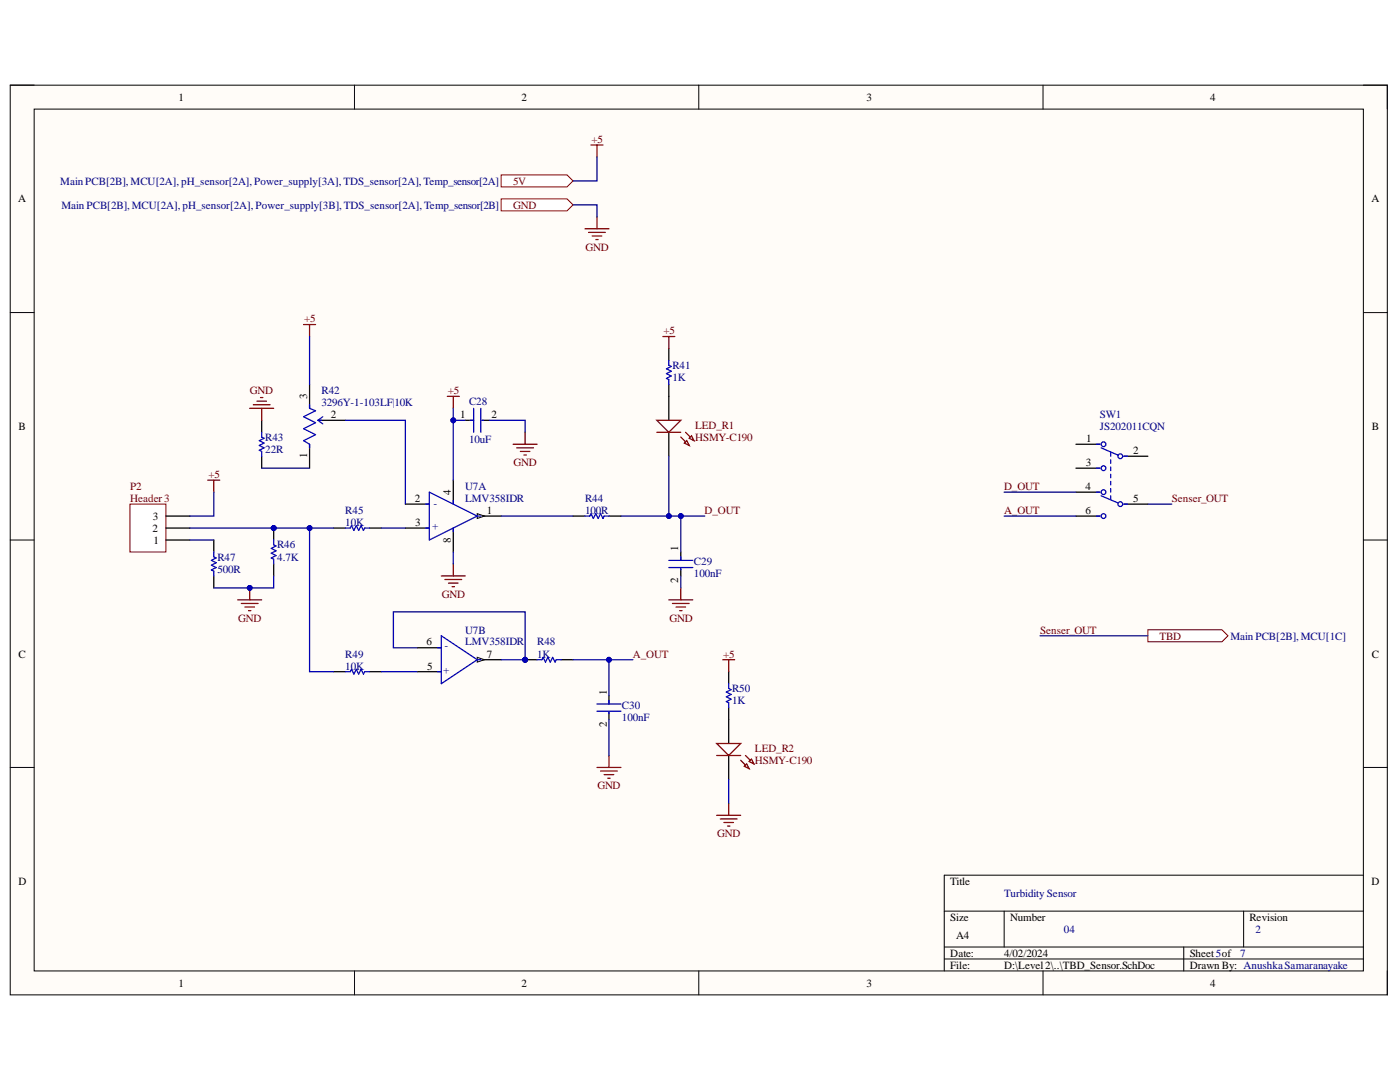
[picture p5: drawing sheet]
<svg xmlns="http://www.w3.org/2000/svg" width="279mm" height="216mm" viewBox="0 0 279 216" stroke-linecap="round" stroke-linejoin="round" font-family="sans-serif">
<defs><g id="words">
<g font-size="2.2">
<text x="35.6" y="20.1">1</text>
<text x="104.1" y="20.1">2</text>
<text x="172.9" y="20.1">3</text>
<text x="241.5" y="20.1">4</text>
<text x="3.6" y="40.4">A</text>
<text x="273.7" y="40.4">A</text>
<text x="61.3" y="79.5" transform="rotate(-90 61.3 79.5)">3</text>
<text x="66" y="83.4">2</text>
<text x="91.8" y="83.4">1</text>
<text x="98.1" y="83.4">2</text>
<text x="3.7" y="85.8">B</text>
<text x="216.8" y="88.2">1</text>
<text x="273.8" y="85.8">B</text>
<text x="61.3" y="91.4" transform="rotate(-90 61.3 91.4)">1</text>
<text x="216.7" y="93">3</text>
<text x="226.2" y="90.6">2</text>
<text x="82.8" y="100.1">2</text>
<text x="90" y="98.7" transform="rotate(-90 90 98.7)">4</text>
<text x="216.6" y="97.8">4</text>
<text x="226.2" y="100.1">5</text>
<text x="30.4" y="106.1">2</text>
<text x="30.5" y="103.7">3</text>
<text x="82.9" y="105">3</text>
<text x="97.2" y="102.5">1</text>
<text x="216.6" y="102.5">6</text>
<text x="30.6" y="108.5">1</text>
<text x="90" y="108.3" transform="rotate(-90 90 108.3)">8</text>
<text x="135.4" y="109.9" transform="rotate(-90 135.4 109.9)">1</text>
<text x="135.4" y="116.4" transform="rotate(-90 135.4 116.4)">2</text>
<text x="3.7" y="131.2">C</text>
<text x="85.1" y="128.8">6</text>
<text x="97.2" y="131.2">7</text>
<text x="273.8" y="131.2">C</text>
<text x="85.2" y="133.6">5</text>
<text x="121.1" y="138.6" transform="rotate(-90 121.1 138.6)">1</text>
<text x="121.1" y="145" transform="rotate(-90 121.1 145)">2</text>
<text x="3.7" y="176.6">D</text>
<text x="189.7" y="176.6">Title</text>
<text x="273.7" y="176.6">D</text>
<text x="189.7" y="183.7">Size</text>
<text x="201.6" y="183.7">Number</text>
<text x="249.3" y="183.7">Revision</text>
<text x="189.7" y="190.9">Date:</text>
<text x="190.8" y="187.4">A4</text>
<text x="200.4" y="190.9">4/02/2024</text>
<text x="237.4" y="190.9">Sheet5of</text>
<text x="35.6" y="196.9">1</text>
<text x="104.1" y="196.9">2</text>
<text x="172.9" y="196.9">3</text>
<text x="189.7" y="193.3">File:</text>
<text x="200.4" y="193.3">D:\Level2\..\TBD_Sensor.SchDoc</text>
<text x="237.4" y="193.3">Drawn By: AnushkaSamaranayake</text>
<text x="241.5" y="196.9">4</text>
</g>
<g font-size="2.2" fill="#800000">
<text x="118" y="28.5">+5</text>
<text x="102.4" y="36.9">5V</text>
<text x="102.4" y="41.7">GND</text>
<text x="116.9" y="50">GND</text>
<text x="60.7" y="64.3">+5</text>
<text x="132.4" y="66.7">+5</text>
<text x="49.9" y="78.7">GND</text>
<text x="89.4" y="78.7">+5</text>
<text x="138.8" y="85.6">LED_R1</text>
<text x="138.8" y="88">HSMY-C190</text>
<text x="41.6" y="95.4">+5</text>
<text x="102.5" y="93">GND</text>
<text x="26" y="97.8">P2</text>
<text x="26" y="100.1">Header3</text>
<text x="200.4" y="97.8">D_OUT</text>
<text x="233.9" y="100.1">Senser_OUT</text>
<text x="140.6" y="102.5">D_OUT</text>
<text x="200.4" y="102.5">A_OUT</text>
<text x="88.2" y="119.2">GND</text>
<text x="47.5" y="124.1">GND</text>
<text x="133.6" y="124.1">GND</text>
<text x="126.3" y="131.2">A_OUT</text>
<text x="144.3" y="131.2">+5</text>
<text x="207.6" y="126.4">Senser_OUT</text>
<text x="231.4" y="127.6">TBD</text>
<text x="150.7" y="150.1">LED_R2</text>
<text x="150.7" y="152.5">HSMY-C190</text>
<text x="119.2" y="157.4">GND</text>
<text x="143.1" y="167">GND</text>
</g>
<g font-size="2.2" fill="#000080">
<text x="12" y="36.9">Main PCB[2B], MCU[2A], pH_sensor[2A], Power_supply[3A], TDS_sensor[2A], Temp_sensor[2A]</text>
<text x="12.3" y="41.7">Main PCB[2B], MCU[2A], pH_sensor[2A], Power_supply[3B], TDS_sensor[2A], Temp_sensor[2B]</text>
<text x="134.2" y="73.6">R41</text>
<text x="134.2" y="76.1">1K</text>
<text x="64.2" y="78.7">R42</text>
<text x="64.2" y="81.1">3296Y-1-103LF|10K</text>
<text x="93.6" y="80.8">C28</text>
<text x="219.5" y="83.4">SW1</text>
<text x="52.9" y="88">R43</text>
<text x="93.6" y="88.5">10uF</text>
<text x="219.5" y="85.8">JS202011CQN</text>
<text x="52.9" y="90.3">22R</text>
<text x="87.3" y="100.1" transform="rotate(-180 87.3 100.1)">-</text>
<text x="92.8" y="97.8">U7A</text>
<text x="92.8" y="100.1">LMV358IDR</text>
<text x="116.8" y="100.1">R44</text>
<text x="68.9" y="102.5">R45</text>
<text x="68.9" y="105">10K</text>
<text x="87.5" y="104.6" transform="rotate(-180 87.5 104.6)">+</text>
<text x="116.8" y="102.5">100R</text>
<text x="43.4" y="111.9">R47</text>
<text x="55.3" y="109.4">R46</text>
<text x="55.3" y="111.9">4.7K</text>
<text x="138.5" y="112.8">C29</text>
<text x="43.4" y="114.3">500R</text>
<text x="138.5" y="115.2">100nF</text>
<text x="68.9" y="131.2">R49</text>
<text x="89.5" y="128.5" transform="rotate(-180 89.5 128.5)">-</text>
<text x="92.8" y="126.4">U7B</text>
<text x="92.8" y="128.8">LMV358IDR</text>
<text x="107.2" y="128.8">R48</text>
<text x="107.2" y="131.2">1K</text>
<text x="245.5" y="127.6">Main PCB[2B], MCU[1C]</text>
<text x="68.9" y="133.6">10K</text>
<text x="89.7" y="133.3" transform="rotate(-180 89.7 133.3)">+</text>
<text x="124.1" y="141.5">C30</text>
<text x="124.1" y="143.8">100nF</text>
<text x="146.1" y="138.1">R50</text>
<text x="146.1" y="140.5">1K</text>
<text x="200.4" y="179">Turbidity Sensor</text>
<text x="212.3" y="186.2">04</text>
<text x="247.5" y="190.9">7</text>
<text x="250.5" y="186.2">2</text>
</g>
</g></defs>
<path d="M2 17h274.9v181.5h-274.9z" fill-rule="evenodd" fill="#fffcf8"/>
<path d="M2 17h274.9v181.5h-274.9z" fill="none" stroke="#000" stroke-width=".2"/>
<path d="M6.8 21.8h265.3v171.9h-265.3z" fill-rule="evenodd" fill="#fffcf8"/>
<g fill="none" stroke="#000" stroke-width=".2">
<path d="M2 17h4.8M70.7 17v4.8M139.5 17v4.8M208.2 17v4.8M272.1 17h4.8v4.8M6.8 21.8h265.3v171.9h-265.3zM2 62.4h4.8M272.1 62.4h4.8M2 107.8h4.8M272.1 107.8h4.8M2 153.1h4.8M272.1 153.1h4.8"/>
<path d="M272.1 174.6h-83.7v19.1M70.7 193.7v4.8M139.5 193.7v4.8M188.4 181.8h83.7M188.4 189h83.7M188.4 191.4h83.7M200.4 181.8v7.2M208.2 193.7v4.8M236.2 189v4.7M248.2 181.8v7.2M276.9 193.7v4.8"/>
</g>
<path d="M92.8 83.9h1.7M96.2 83.9h1.4M42.7 107.8v2.3M42.7 114.9v2.4M80.9 105.4h4.8M80.9 100.6h4.8M95.2 103h4.8" fill="none" stroke="#000" stroke-width=".25"/>
<path d="M93.8 83.9h.7M94.5 81.5v4.8M96 81.5v4.8M96.2 83.9h.2M42.7 110.1v1l.4 .2-.9 .5 .9 .5-.9 .5 .9 .4-.9 .5 .5 .3v.9" fill="none" stroke="#00f" stroke-width=".25"/>
<path d="M95.2 102.5l1.5 .5-1.5 .5z" fill="#f8fcff"/>
<path d="M95.2 102.5l1.5 .5-1.5 .5z" fill="none" stroke="#000" stroke-width=".2"/>
<path d="M90.5 95.8v4.8M90.5 105.4v4.7M83.3 134h4.8M83.3 129.3h4.8M95.2 131.6h4.8" fill="none" stroke="#000" stroke-width=".25"/>
<path d="M85.7 98.2l9.5 4.8-9.5 4.8zM90.5 99.9v.7M85 105.4h.7M85 100.6h.7M90.5 105.4v.7M95.2 103h.8" fill="none" stroke="#00f" stroke-width=".25"/>
<path d="M95.2 131.2l1.5 .4-1.5 .5z" fill="#f8fcff"/>
<path d="M95.2 131.2l1.5 .4-1.5 .5z" fill="none" stroke="#000" stroke-width=".2"/>
<path d="M87.4 134h.7M87.4 129.3h.7M88.1 126.9l7.1 4.7-7.1 4.8zM95.2 131.6h.8" fill="none" stroke="#00f" stroke-width=".25"/>
<circle cx="104.8" cy="131.6" r=".48" fill="#000080"/>
<circle cx="104.8" cy="131.6" r=".48" fill="none" stroke="#000080" stroke-width=".2"/>
<path d="M104.8 131.6h2.4" fill="none" stroke="#000" stroke-width=".25"/>
<circle cx="104.8" cy="131.6" r=".48" fill="#000080"/>
<circle cx="104.8" cy="131.6" r=".48" fill="none" stroke="#000080" stroke-width=".2"/>
<path d="M133.5 69.5v2.4M133.5 76.7v2.4M52.2 83.9v2.4M52.2 91v2.4M66.6 105.4h2.4M73.7 105.4h2.4M114.4 103h2.4M121.5 103h2.4M66.6 134h2.4M73.7 134h2.4M112 131.6h2.4" fill="none" stroke="#000" stroke-width=".25"/>
<path d="M133.5 71.9v1l.5 .2-1 .5 1 .5-1 .5 1 .4-1 .5 .5 .2v1M52.2 86.3v.9l.5 .3-1 .4 1 .5-1 .5 1 .5-1 .4 .5 .3v.9M69 105.4h.9l.2-.5 .5 .9 .5-.9 .5 .9 .5-.9 .4 .9 .3-.4h.9M116.8 103h.9l.2-.5 .5 1 .5-1 .5 1 .5-1 .4 1 .3-.5h.9M69 134h.9l.2-.4 .5 .9 .5-.9 .5 .9 .5-.9 .4 .9 .3-.5h.9M107.2 131.6h.9l.3-.4 .5 .9 .4-.9 .5 .9 .5-.9 .5 .9 .2-.5h1" fill="none" stroke="#00f" stroke-width=".25"/>
<circle cx="54.6" cy="105.4" r=".48" fill="#000080"/>
<circle cx="54.6" cy="105.4" r=".48" fill="none" stroke="#000080" stroke-width=".2"/>
<path d="M54.6 105.4v2.4M54.6 112.5v2.4" fill="none" stroke="#000" stroke-width=".25"/>
<circle cx="54.6" cy="105.4" r=".48" fill="#000080"/>
<circle cx="54.6" cy="105.4" r=".48" fill="none" stroke="#000080" stroke-width=".2"/>
<g fill="none" stroke="#00f" stroke-width=".25">
<path d="M61.8 80.8v.7l1.2 .5-2.4 1.2 2.4 1.1-2.4 1.2 2.4 1.2-2.4 1.2 1.2 .7v.8M63.5 83.9l.9 .7M63.5 83.9h.7M64.4 83.2l-.9 .7M54.6 107.8v.9l.5 .2-1 .5 1 .5-1 .5 1 .5-1 .4 .5 .3v.9M133.5 111.8h4.8M133.5 113.2h4.8M135.9 111.1v.7M135.9 113.5v.2M121.5 139.8v.7M119.1 140.5h4.8M119.1 141.9h4.8"/>
<path d="M121.5 142.1v.3"/>
</g>
<path d="M61.8 76.7v4.8M61.8 88.6v4.8M64.2 83.9h4.8M135.9 110.1v1.7M135.9 113.5v1.4M121.5 138.8v1.7M121.5 142.1v1.5" fill="none" stroke="#000" stroke-width=".25"/>
<path d="M25.9 100.6h7.2v9.5h-7.2z" fill-rule="evenodd" fill="#fff"/>
<path d="M25.9 100.6h7.2v9.5h-7.2z" fill="none" stroke="#800000" stroke-width=".2"/>
<path d="M33.1 107.8h4.8M33.1 105.4h4.8M33.1 103h4.8" fill="none" stroke="#000" stroke-width=".25"/>
<path d="M41.5 95.8h2.4M42.7 95.8v2.4M47.4 119.7h4.8M49.8 117.3v2.4M48.2 120.4h3.3M48.9 121.1h1.9M49.6 121.8h.5" fill="none" stroke="#800000" stroke-width=".25"/>
<circle cx="49.8" cy="117.3" r=".48" fill="#000080"/>
<circle cx="49.8" cy="117.3" r=".48" fill="none" stroke="#000080" stroke-width=".2"/>
<g fill="none" stroke="#800000" stroke-width=".25">
<path d="M89.3 79.1h2.4M90.5 79.1v2.4M102.4 88.6h4.8M103.1 89.4h3.4M103.8 90.1h2M104.6 90.8h.4M104.8 86.3v2.3M88.1 114.9h4.7M88.8 115.6h3.3M89.5 116.4h1.9M90.2 117.1h.5M90.5 112.5v2.4"/>
<path d="M119.1 153.1h4.8M119.9 153.9h3.3M120.6 154.6h1.9M121.3 155.3h.5M121.5 150.7v2.4"/>
</g>
<path d="M133.5 79.1v4.8M133.5 86.3v4.7" fill="none" stroke="#000" stroke-width=".25"/>
<path d="M131.1 83.9h4.8l-2.4 2.4z" fill="#fff"/>
<path d="M131.1 83.9h4.8l-2.4 2.4zM135.9 87.2l1.6 1.7M136.8 86.3l1.7 1.6" fill="none" stroke="#800000" stroke-width=".25"/>
<path d="M136.6 88.4l.5-.5 .4 1z" fill="#fff"/>
<path d="M136.6 88.4l.5-.5 .4 1z" fill="none" stroke="#800000" stroke-width=".25"/>
<path d="M138 87l.5 .9-1-.4z" fill="#fff"/>
<path d="M132.3 67.1h2.4M133.5 67.1v2.4M131.1 86.3h4.8M138 87l.5 .9-1-.4zM133.5 119.7h4.8M135.9 117.3v2.4M134.2 120.4h3.3M134.9 121.1h1.9M135.6 121.8h.5" fill="none" stroke="#800000" stroke-width=".25"/>
<path d="M145.4 134v2.4M145.4 141.2v7.2M145.4 150.7v4.8" fill="none" stroke="#000" stroke-width=".25"/>
<path d="M145.4 136.4v1l.5 .2-1 .5 1 .5-1 .4 1 .5-1 .5 .5 .2v1" fill="none" stroke="#00f" stroke-width=".25"/>
<path d="M143 148.4h4.8l-2.4 2.3z" fill="#fff"/>
<path d="M143 148.4h4.8l-2.4 2.3zM147.8 151.7l1.7 1.7M148.8 150.7l1.6 1.7" fill="none" stroke="#800000" stroke-width=".25"/>
<path d="M148.5 152.9l.5-.5 .5 1z" fill="#fff"/>
<path d="M148.5 152.9l.5-.5 .5 1z" fill="none" stroke="#800000" stroke-width=".25"/>
<path d="M149.5 151.9l.5-.4 .4 .9z" fill="#fff"/>
<g fill="none" stroke="#800000" stroke-width=".25">
<path d="M52 79.3h.5M60.6 64.8h2.4M61.8 64.8v2.3M49.8 81.5h4.8M50.6 80.8h3.3M51.3 80h1.9M52.2 81.5v2.4M144.2 131.6h2.4M145.4 131.6v2.4M143 150.7h4.8M149.5 151.9l.5-.4 .4 .9zM143 162.7h4.8"/>
<path d="M143.8 163.4h3.3M144.5 164.1h1.9M145.2 164.8h.5M145.4 160.3v2.4"/>
</g>
<path d="M214.7 88.6h4.8M214.7 93.4h4.8M214.7 98.2h4.8M224.3 91h4.8M214.7 103h4.8M224.3 100.6h4.8" fill="none" stroke="#000" stroke-width=".25"/>
<g fill="none" stroke="#00f" stroke-width=".25">
<path d="M218.8 88.6h.7M218.8 93.4h.7M218.8 98.2h.7M219.8 89.4l3.3 1.4M219.8 98.9l3.3 1.5M221.7 90.3v.7M221.7 91.8v.7M221.7 93.2v.7M221.7 94.6v.7M221.7 96.1v.7M221.7 97.5v.7M221.7 98.9v.7"/>
<path d="M224.3 91h.7M218.8 103h.7M224.3 100.6h.7"/>
<circle cx="220.2" cy="88.6" r=".48"/>
<circle cx="220.2" cy="93.4" r=".48"/>
<circle cx="220.2" cy="98.2" r=".48"/>
<circle cx="223.6" cy="91" r=".48"/>
<circle cx="220.2" cy="103" r=".48"/>
<circle cx="223.6" cy="100.6" r=".48"/>
</g>
<path d="M229.1 125.7h14.8l1.2 1.2-1.2 1.2h-14.8z" fill-rule="evenodd" fill="#fff"/>
<path d="M229.1 125.7h14.8l1.2 1.2-1.2 1.2h-14.8z" fill="none" stroke="#800000" stroke-width=".2"/>
<path d="M100 34.9h13.2l1.2 1.2-1.2 1.2h-13.2z" fill-rule="evenodd" fill="#fff"/>
<path d="M100 34.9h13.2l1.2 1.2-1.2 1.2h-13.2z" fill="none" stroke="#800000" stroke-width=".2"/>
<path d="M100 39.7h13.2l1.2 1.2-1.2 1.2h-13.2z" fill-rule="evenodd" fill="#fff"/>
<path d="M100 39.7h13.2l1.2 1.2-1.2 1.2h-13.2z" fill="none" stroke="#800000" stroke-width=".2"/>
<path d="M117.9 28.9h2.4M119.1 28.9v2.4M116.8 45.7h4.7M117.5 46.4h3.3M118.2 47.1h1.9M118.9 47.8h.5M119.1 43.3v2.4" fill="none" stroke="#800000" stroke-width=".25"/>
<path d="M42.7 98.2v4.8h-4.8M37.9 107.8h4.8M54.6 114.9v2.4h-11.9M76.1 105.4h4.8" fill="none" stroke="#000080" stroke-width=".25"/>
<circle cx="49.8" cy="117.3" r=".48" fill="#000080"/>
<circle cx="49.8" cy="117.3" r=".48" fill="none" stroke="#000080" stroke-width=".2"/>
<path d="M61.8 105.4v28.6h4.8M76.1 134h7.2" fill="none" stroke="#000080" stroke-width=".25"/>
<circle cx="61.8" cy="105.4" r=".48" fill="#000080"/>
<circle cx="61.8" cy="105.4" r=".48" fill="none" stroke="#000080" stroke-width=".2"/>
<path d="M100 131.6h4.8" fill="none" stroke="#000080" stroke-width=".25"/>
<circle cx="104.8" cy="131.6" r=".48" fill="#000080"/>
<circle cx="104.8" cy="131.6" r=".48" fill="none" stroke="#000080" stroke-width=".2"/>
<path d="M121.5 131.6v7.2" fill="none" stroke="#000080" stroke-width=".25"/>
<circle cx="121.5" cy="131.6" r=".48" fill="#000080"/>
<circle cx="121.5" cy="131.6" r=".48" fill="none" stroke="#000080" stroke-width=".2"/>
<path d="M90.5 83.9h2.3M90.5 110.1v2.4M100 103h14.4M121.5 143.6v7.1" fill="none" stroke="#000080" stroke-width=".25"/>
<circle cx="90.5" cy="83.9" r=".48" fill="#000080"/>
<circle cx="90.5" cy="83.9" r=".48" fill="none" stroke="#000080" stroke-width=".2"/>
<path d="M97.6 83.9h7.2v2.4M133.5 91v12" fill="none" stroke="#000080" stroke-width=".25"/>
<circle cx="133.5" cy="103" r=".48" fill="#000080"/>
<circle cx="133.5" cy="103" r=".48" fill="none" stroke="#000080" stroke-width=".2"/>
<path d="M135.9 103v7.1M145.4 155.5v4.8" fill="none" stroke="#000080" stroke-width=".25"/>
<circle cx="135.9" cy="103" r=".48" fill="#000080"/>
<circle cx="135.9" cy="103" r=".48" fill="none" stroke="#000080" stroke-width=".2"/>
<path d="M61.8 67.1v9.6M52.2 93.4h9.6M69 83.9h11.9v16.7M135.9 114.9v2.4M83.3 129.3h-4.8v-7.2h26.3v9.5" fill="none" stroke="#000080" stroke-width=".25"/>
<circle cx="104.8" cy="131.6" r=".48" fill="#000080"/>
<circle cx="104.8" cy="131.6" r=".48" fill="none" stroke="#000080" stroke-width=".2"/>
<path d="M119.1 31.3v4.8h-4.7M114.4 40.9h4.7v2.4M200.4 98.2h14.3M37.9 105.4h28.7M200.4 103h14.3M229.1 100.6h4.8M207.6 126.9h21.5" fill="none" stroke="#000080" stroke-width=".25"/>
<circle cx="61.8" cy="105.4" r=".48" fill="#000080"/>
<circle cx="61.8" cy="105.4" r=".48" fill="none" stroke="#000080" stroke-width=".2"/>
<circle cx="54.6" cy="105.4" r=".48" fill="#000080"/>
<circle cx="54.6" cy="105.4" r=".48" fill="none" stroke="#000080" stroke-width=".2"/>
<path d="M114.4 131.6h11.9" fill="none" stroke="#000080" stroke-width=".25"/>
<circle cx="121.5" cy="131.6" r=".48" fill="#000080"/>
<circle cx="121.5" cy="131.6" r=".48" fill="none" stroke="#000080" stroke-width=".2"/>
<path d="M123.9 103h16.7" fill="none" stroke="#000080" stroke-width=".25"/>
<circle cx="133.5" cy="103" r=".48" fill="#000080"/>
<circle cx="133.5" cy="103" r=".48" fill="none" stroke="#000080" stroke-width=".2"/>
<circle cx="135.9" cy="103" r=".48" fill="#000080"/>
<circle cx="135.9" cy="103" r=".48" fill="none" stroke="#000080" stroke-width=".2"/>
<path d="M90.5 81.5v14.3" fill="none" stroke="#000080" stroke-width=".25"/>
<circle cx="90.5" cy="83.9" r=".48" fill="#000080"/>
<circle cx="90.5" cy="83.9" r=".48" fill="none" stroke="#000080" stroke-width=".2"/>
<use href="#words"/>
</svg>
